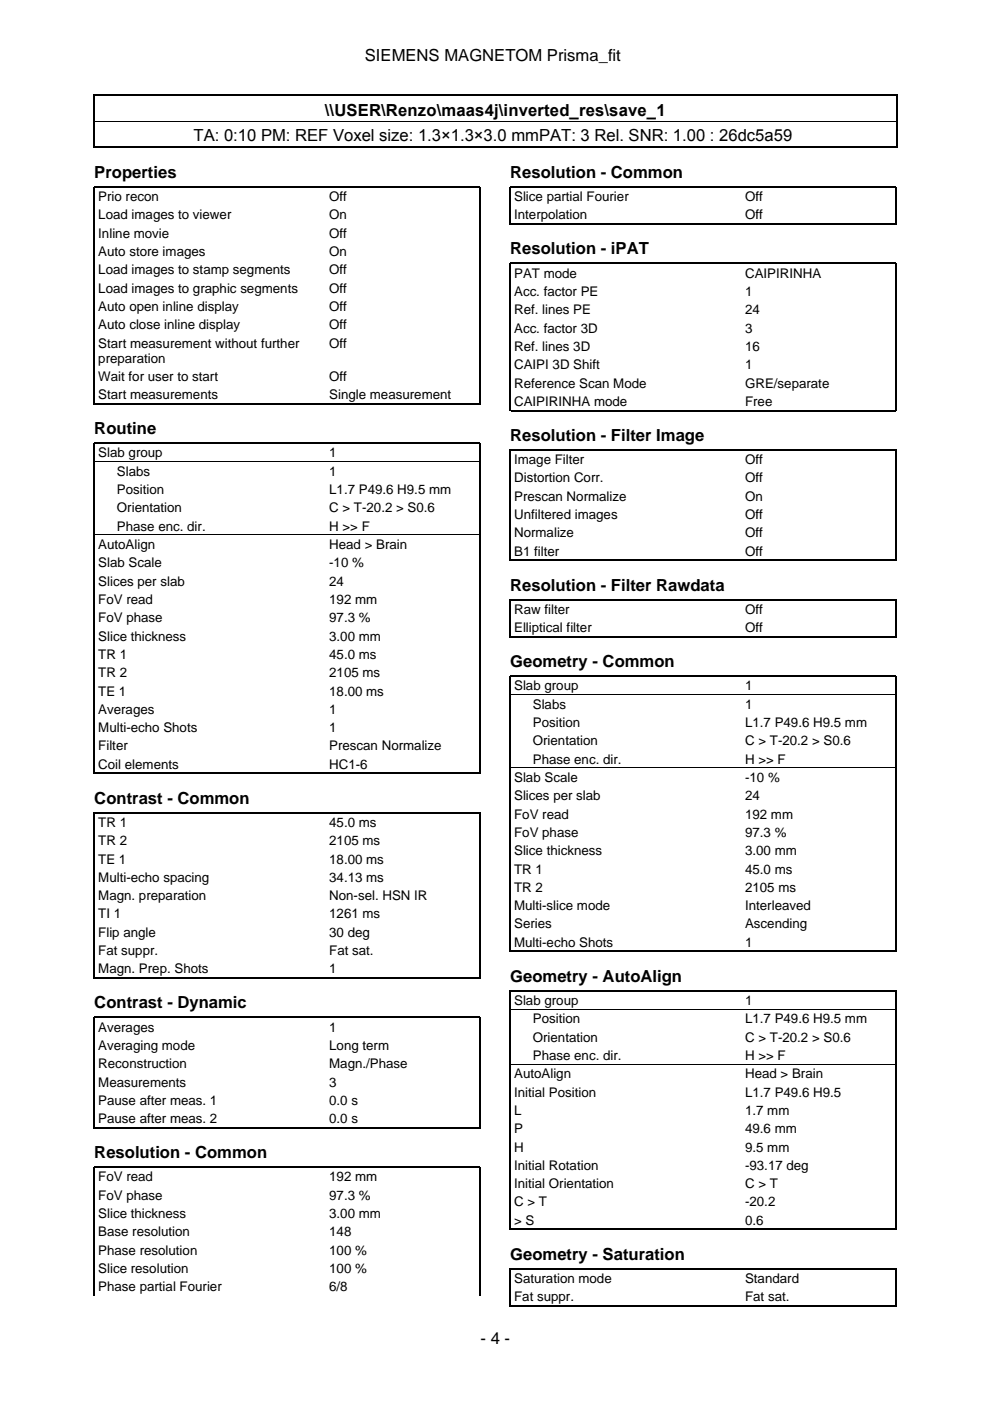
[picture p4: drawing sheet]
<svg xmlns="http://www.w3.org/2000/svg" width="210mm" height="297mm" viewBox="0 0 210 297" stroke-linecap="round" stroke-linejoin="round" font-family="sans-serif">
<defs><g id="words">
<g font-size="3.5">
<text x="77.4" y="12.9">SIEMENS MAGNETOM Prisma_fit</text>
<text x="41" y="29.9">TA: 0:10 PM: REF Voxel size: 1.3×1.3×3.0 mmPAT: 3 Rel. SNR: 1.00 : 26dc5a59</text>
<text x="68.9" y="24.6">\\USER\Renzo\maas4j\inverted_res\save_1</text>
<text x="20" y="37.7">Properties</text>
<text x="108.2" y="37.7">Resolution - Common</text>
<text x="108.2" y="53.9">Resolution - iPAT</text>
<text x="20" y="92">Routine</text>
<text x="108.2" y="93.5">Resolution - Filter Image</text>
<text x="108.2" y="125.2">Resolution - Filter Rawdata</text>
<text x="108.2" y="141.4">Geometry - Common</text>
<text x="20" y="170.4">Contrast - Common</text>
<text x="108.2" y="208.1">Geometry - AutoAlign</text>
<text x="20" y="213.8">Contrast - Dynamic</text>
<text x="20" y="245.5">Resolution - Common</text>
<text x="108.2" y="267.1">Geometry - Saturation</text>
<text x="101.9" y="284.9">- 4 -</text>
</g>
<g font-size="2.8">
<text x="20.8" y="42.6">Prio recon</text>
<text x="20.8" y="46.5">Load images to viewer</text>
<text x="69.8" y="42.6">Off</text>
<text x="69.8" y="46.5">On</text>
<text x="109" y="42.6">Slice partial Fourier</text>
<text x="109" y="46.5">Interpolation</text>
<text x="158" y="42.6">Off</text>
<text x="158" y="46.5">Off</text>
<text x="20.8" y="50.4">Inline movie</text>
<text x="69.8" y="50.4">Off</text>
<text x="20.8" y="54.3">Auto store images</text>
<text x="20.8" y="58.2">Load images to stamp segments</text>
<text x="69.8" y="54.3">On</text>
<text x="69.8" y="58.2">Off</text>
<text x="109" y="58.9">PAT mode</text>
<text x="158" y="58.9">CAIPIRINHA</text>
<text x="20.8" y="62.1">Load images to graphic segments</text>
<text x="20.8" y="65.9">Auto open inline display</text>
<text x="69.8" y="62.1">Off</text>
<text x="69.8" y="65.9">Off</text>
<text x="109" y="62.8">Acc. factor PE</text>
<text x="158" y="62.8">1</text>
<text x="20.8" y="69.8">Auto close inline display</text>
<text x="69.8" y="69.8">Off</text>
<text x="109" y="66.6">Ref. lines PE</text>
<text x="109" y="70.5">Acc. factor 3D</text>
<text x="158" y="66.6">24</text>
<text x="158" y="70.5">3</text>
<text x="20.8" y="73.7">Start measurement without further</text>
<text x="20.8" y="76.9">preparation</text>
<text x="69.8" y="73.7">Off</text>
<text x="109" y="74.4">Ref. lines 3D</text>
<text x="158" y="74.4">16</text>
<text x="20.8" y="80.7">Wait for user to start</text>
<text x="69.8" y="80.7">Off</text>
<text x="109" y="78.3">CAIPI 3D Shift</text>
<text x="109" y="82.2">Reference Scan Mode</text>
<text x="158" y="78.3">1</text>
<text x="158" y="82.2">GRE/separate</text>
<text x="20.8" y="84.6">Start measurements</text>
<text x="69.8" y="84.6">Single measurement</text>
<text x="109" y="86">CAIPIRINHA mode</text>
<text x="158" y="86">Free</text>
<text x="20.8" y="97">Slab group</text>
<text x="24.8" y="100.9">Slabs</text>
<text x="69.8" y="97">1</text>
<text x="69.8" y="100.9">1</text>
<text x="109" y="98.4">Image Filter</text>
<text x="158" y="98.4">Off</text>
<text x="24.8" y="104.8">Position</text>
<text x="69.8" y="104.8">L1.7 P49.6 H9.5 mm</text>
<text x="109" y="102.3">Distortion Corr.</text>
<text x="109" y="106.1">Prescan Normalize</text>
<text x="158" y="102.3">Off</text>
<text x="158" y="106.1">On</text>
<text x="24.8" y="108.6">Orientation</text>
<text x="24.8" y="112.5">Phase enc. dir.</text>
<text x="69.8" y="108.6">C &gt; T-20.2 &gt; S0.6</text>
<text x="69.8" y="112.5">H &gt;&gt; F</text>
<text x="109" y="110">Unfiltered images</text>
<text x="109" y="113.9">Normalize</text>
<text x="158" y="110">Off</text>
<text x="158" y="113.9">Off</text>
<text x="20.8" y="116.4">AutoAlign</text>
<text x="69.8" y="116.4">Head &gt; Brain</text>
<text x="109" y="117.8">B1 filter</text>
<text x="158" y="117.8">Off</text>
<text x="20.8" y="120.3">Slab Scale</text>
<text x="20.8" y="124.2">Slices per slab</text>
<text x="69.8" y="120.3">-10 %</text>
<text x="69.8" y="124.2">24</text>
<text x="20.8" y="128.1">FoV read</text>
<text x="20.8" y="131.9">FoV phase</text>
<text x="69.8" y="128.1">192 mm</text>
<text x="69.8" y="131.9">97.3 %</text>
<text x="109" y="130.1">Raw filter</text>
<text x="158" y="130.1">Off</text>
<text x="20.8" y="135.8">Slice thickness</text>
<text x="69.8" y="135.8">3.00 mm</text>
<text x="109" y="134">Elliptical filter</text>
<text x="158" y="134">Off</text>
<text x="20.8" y="139.7">TR 1</text>
<text x="20.8" y="143.6">TR 2</text>
<text x="69.8" y="139.7">45.0 ms</text>
<text x="69.8" y="143.6">2105 ms</text>
<text x="20.8" y="147.5">TE 1</text>
<text x="69.8" y="147.5">18.00 ms</text>
<text x="109" y="146.4">Slab group</text>
<text x="158" y="146.4">1</text>
<text x="20.8" y="151.3">Averages</text>
<text x="20.8" y="155.2">Multi-echo Shots</text>
<text x="69.8" y="151.3">1</text>
<text x="69.8" y="155.2">1</text>
<text x="113" y="150.3">Slabs</text>
<text x="113" y="154.1">Position</text>
<text x="158" y="150.3">1</text>
<text x="158" y="154.1">L1.7 P49.6 H9.5 mm</text>
<text x="20.8" y="159.1">Filter</text>
<text x="69.8" y="159.1">Prescan Normalize</text>
<text x="113" y="158">Orientation</text>
<text x="113" y="161.9">Phase enc. dir.</text>
<text x="158" y="158">C &gt; T-20.2 &gt; S0.6</text>
<text x="158" y="161.9">H &gt;&gt; F</text>
<text x="20.8" y="163">Coil elements</text>
<text x="69.8" y="163">HC1-6</text>
<text x="109" y="165.8">Slab Scale</text>
<text x="158" y="165.8">-10 %</text>
<text x="109" y="169.7">Slices per slab</text>
<text x="109" y="173.6">FoV read</text>
<text x="158" y="169.7">24</text>
<text x="158" y="173.6">192 mm</text>
<text x="20.8" y="175.3">TR 1</text>
<text x="20.8" y="179.2">TR 2</text>
<text x="69.8" y="175.3">45.0 ms</text>
<text x="69.8" y="179.2">2105 ms</text>
<text x="109" y="177.4">FoV phase</text>
<text x="158" y="177.4">97.3 %</text>
<text x="20.8" y="183.1">TE 1</text>
<text x="69.8" y="183.1">18.00 ms</text>
<text x="109" y="181.3">Slice thickness</text>
<text x="109" y="185.2">TR 1</text>
<text x="158" y="181.3">3.00 mm</text>
<text x="158" y="185.2">45.0 ms</text>
<text x="20.8" y="187">Multi-echo spacing</text>
<text x="20.8" y="190.9">Magn. preparation</text>
<text x="69.8" y="187">34.13 ms</text>
<text x="69.8" y="190.9">Non-sel. HSN IR</text>
<text x="109" y="189.1">TR 2</text>
<text x="158" y="189.1">2105 ms</text>
<text x="20.8" y="194.7">TI 1</text>
<text x="69.8" y="194.7">1261 ms</text>
<text x="109" y="193">Multi-slice mode</text>
<text x="109" y="196.8">Series</text>
<text x="158" y="193">Interleaved</text>
<text x="158" y="196.8">Ascending</text>
<text x="20.8" y="198.6">Flip angle</text>
<text x="20.8" y="202.5">Fat suppr.</text>
<text x="69.8" y="198.6">30 deg</text>
<text x="69.8" y="202.5">Fat sat.</text>
<text x="109" y="200.7">Multi-echo Shots</text>
<text x="158" y="200.7">1</text>
<text x="20.8" y="206.4">Magn. Prep. Shots</text>
<text x="69.8" y="206.4">1</text>
<text x="109" y="213.1">Slab group</text>
<text x="158" y="213.1">1</text>
<text x="20.8" y="218.7">Averages</text>
<text x="69.8" y="218.7">1</text>
<text x="113" y="217">Position</text>
<text x="113" y="220.8">Orientation</text>
<text x="158" y="217">L1.7 P49.6 H9.5 mm</text>
<text x="158" y="220.8">C &gt; T-20.2 &gt; S0.6</text>
<text x="20.8" y="222.6">Averaging mode</text>
<text x="20.8" y="226.5">Reconstruction</text>
<text x="69.8" y="222.6">Long term</text>
<text x="69.8" y="226.5">Magn./Phase</text>
<text x="113" y="224.7">Phase enc. dir.</text>
<text x="158" y="224.7">H &gt;&gt; F</text>
<text x="20.8" y="230.4">Measurements</text>
<text x="69.8" y="230.4">3</text>
<text x="109" y="228.6">AutoAlign</text>
<text x="109" y="232.5">Initial Position</text>
<text x="158" y="228.6">Head &gt; Brain</text>
<text x="158" y="232.5">L1.7 P49.6 H9.5</text>
<text x="20.8" y="234.2">Pause after meas. 1</text>
<text x="20.8" y="238.1">Pause after meas. 2</text>
<text x="69.8" y="234.2">0.0 s</text>
<text x="69.8" y="238.1">0.0 s</text>
<text x="109" y="236.4">L</text>
<text x="158" y="236.4">1.7 mm</text>
<text x="109" y="240.3">P</text>
<text x="109" y="244.2">H</text>
<text x="158" y="240.3">49.6 mm</text>
<text x="158" y="244.2">9.5 mm</text>
<text x="20.8" y="250.5">FoV read</text>
<text x="69.8" y="250.5">192 mm</text>
<text x="109" y="248">Initial Rotation</text>
<text x="109" y="251.9">Initial Orientation</text>
<text x="158" y="248">-93.17 deg</text>
<text x="158" y="251.9">C &gt; T</text>
<text x="20.8" y="254.4">FoV phase</text>
<text x="69.8" y="254.4">97.3 %</text>
<text x="109" y="255.8">C &gt; T</text>
<text x="158" y="255.8">-20.2</text>
<text x="20.8" y="258.2">Slice thickness</text>
<text x="20.8" y="262.1">Base resolution</text>
<text x="69.8" y="258.2">3.00 mm</text>
<text x="69.8" y="262.1">148</text>
<text x="109" y="259.7">&gt; S</text>
<text x="158" y="259.7">0.6</text>
<text x="20.8" y="266">Phase resolution</text>
<text x="20.8" y="269.9">Slice resolution</text>
<text x="69.8" y="266">100 %</text>
<text x="69.8" y="269.9">100 %</text>
<text x="20.8" y="273.8">Phase partial Fourier</text>
<text x="69.8" y="273.8">6/8</text>
<text x="109" y="272">Saturation mode</text>
<text x="109" y="275.9">Fat suppr.</text>
<text x="158" y="272">Standard</text>
<text x="158" y="275.9">Fat sat.</text>
</g>
</g></defs>
<g fill="none" stroke="#000" stroke-width=".26">
<path d="M19.9 20v11.3M20 20.2h170M20 31.2h170M190.1 20v11.3M108.2 47.7v-8.1h81.8v8.1M108.3 47.5h81.6M20 85.8v-46.2h81.8v46.2M20.1 85.6h81.6M108.2 87.2v-31.3h81.8v31.3M108.3 87h81.6M108.2 118.9v-23.5h81.8v23.5M108.3 118.8h81.6"/>
<path d="M108.2 135.1v-8h81.8v8M108.3 135h81.6M20 164.1v-70.1h81.8v70.1M20.1 164h81.6M20 207.5v-35.2h81.8v35.2M20.1 207.4h81.6M108.2 201.9v-58.5h81.8v58.5M108.3 201.7h81.6M20 239.3v-23.6h81.8v23.6M20.1 239.1h81.6M20 274.6v-27.1h81.8v27.1M108.2 260.8v-50.7h81.8v50.7"/>
<path d="M108.2 277v-8h81.8v8M108.3 260.7h81.6M108.3 276.9h81.6"/>
</g>
<path d="M20 25.7h170M20.1 97.8h81.6M20.1 113.4h81.6M108.3 147.2h81.6M108.3 162.8h81.6M108.3 213.9h81.6M108.3 225.6h81.6" fill="none" stroke="#000" stroke-width=".21"/>
<use href="#words"/>
</svg>
